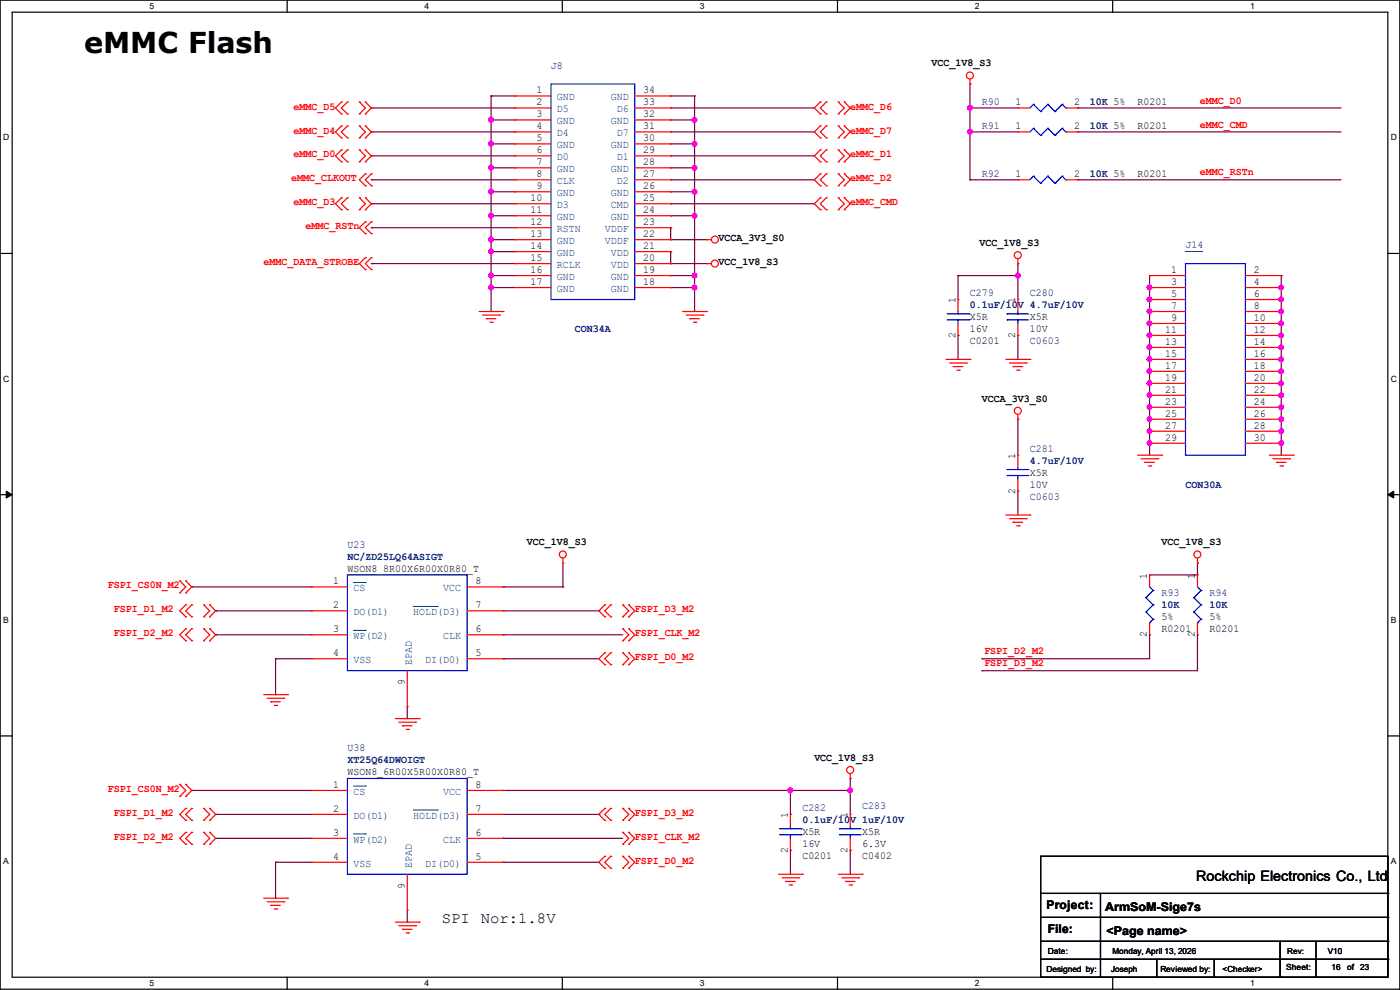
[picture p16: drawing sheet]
<svg xmlns="http://www.w3.org/2000/svg" width="297mm" height="210mm" viewBox="0 0 297 210" stroke-linecap="round" stroke-linejoin="round" font-family="sans-serif">
<defs><g id="words">
<text font-size="6.1" x="17.8" y="11.2">eMMC Flash</text>
<g font-size="3.3">
<text x="93.7" y="195.7">SPI</text>
<text x="102" y="195.7">Nor:1.8V</text>
</g>
<text font-size="3" x="253.8" y="186.9">Rockchip Electronics Co., Ltd</text>
<g font-size="2.5">
<text x="222" y="192.9">Project:</text>
<text x="222.3" y="198">File:</text>
<text x="234.5" y="193.2">ArmSoM-Sige7s</text>
<text x="234.7" y="198.2">&lt;Page name&gt;</text>
</g>
<g font-size="2.3" fill="#000080">
<text x="116.9" y="14.6">J8</text>
<text x="208.3" y="22.2">R90</text>
<text x="231.2" y="22.2">10K 5%</text>
<text x="208.3" y="27.3">R91</text>
<text x="231.2" y="27.3">10K 5%</text>
<text x="208.3" y="37.5">R92</text>
<text x="231.2" y="37.5">10K 5%</text>
<text x="251.5" y="52.7">J14</text>
<text x="205.8" y="62.9">C279</text>
<text x="205.8" y="65.4">0.1uF/10V 4.7uF/10V</text>
<text x="218.5" y="62.9">C280</text>
<text x="122" y="70.5">CON34A</text>
<text x="218.5" y="73">C0603</text>
<text x="218.5" y="95.9">C281</text>
<text x="218.5" y="98.4">4.7uF/10V</text>
<text x="218.5" y="106">C0603</text>
<text x="251.5" y="103.5">CON30A</text>
<text x="73.7" y="116.2">U23</text>
<text x="73.7" y="118.7">NC/ZD25LQ64ASIGT</text>
<text x="246.4" y="126.4">R93</text>
<text x="246.4" y="128.9">10K</text>
<text x="256.6" y="126.4">R94</text>
<text x="256.6" y="128.9">10K</text>
<text x="73.7" y="159.4">U38</text>
<text x="73.7" y="161.9">XT25Q64DWOIGT</text>
<text x="170.2" y="172.1">C282</text>
<text x="182.9" y="171.6">C283</text>
<text x="170.2" y="174.6">0.1uF/10V 1uF/10V</text>
</g>
<g font-size="2.3">
<text x="197.7" y="14.1">VCC_1V8_S3</text>
<text x="113.8" y="19.8">1</text>
<text x="113.8" y="22.4">2</text>
<text x="136.4" y="19.8">34</text>
<text x="136.4" y="22.4">33</text>
<text x="215.4" y="22.4">1</text>
<text x="227.9" y="22.4">2</text>
<text x="241.3" y="22.2">R0201</text>
<text x="113.8" y="24.9">3</text>
<text x="113.8" y="27.4">4</text>
<text x="113.8" y="30">5</text>
<text x="136.4" y="24.9">32</text>
<text x="136.4" y="27.4">31</text>
<text x="136.4" y="30">30</text>
<text x="215.4" y="27.4">1</text>
<text x="227.9" y="27.4">2</text>
<text x="241.3" y="27.3">R0201</text>
<text x="113.8" y="32.5">6</text>
<text x="113.8" y="35.1">7</text>
<text x="136.4" y="32.5">29</text>
<text x="136.4" y="35.1">28</text>
<text x="113.8" y="37.6">8</text>
<text x="113.8" y="40.1">9</text>
<text x="136.4" y="37.6">27</text>
<text x="136.4" y="40.1">26</text>
<text x="215.4" y="37.6">1</text>
<text x="227.9" y="37.6">2</text>
<text x="241.3" y="37.5">R0201</text>
<text x="112.6" y="42.7">10</text>
<text x="112.6" y="45.2">11</text>
<text x="112.6" y="47.8">12</text>
<text x="136.4" y="42.7">25</text>
<text x="136.4" y="45.2">24</text>
<text x="136.4" y="47.8">23</text>
<text x="112.6" y="50.3">13</text>
<text x="112.6" y="52.8">14</text>
<text x="136.4" y="50.3">22</text>
<text x="136.4" y="52.8">21</text>
<text x="152.4" y="51.2">VCCA_3V3_S0</text>
<text x="207.8" y="52.2">VCC_1V8_S3</text>
<text x="112.6" y="55.4">15</text>
<text x="112.6" y="57.9">16</text>
<text x="136.4" y="55.4">20</text>
<text x="136.4" y="57.9">19</text>
<text x="152.4" y="56.3">VCC_1V8_S3</text>
<text x="248.5" y="57.9">1</text>
<text x="266" y="57.9">2</text>
<text x="112.6" y="60.5">17</text>
<text x="136.4" y="60.5">18</text>
<text x="202.7" y="64.3" transform="rotate(-90 202.7 64.3)">1</text>
<text x="215.4" y="64.3" transform="rotate(-90 215.4 64.3)">1</text>
<text x="248.5" y="60.5">3</text>
<text x="248.5" y="63">5</text>
<text x="248.5" y="65.5">7</text>
<text x="266" y="60.5">4</text>
<text x="266" y="63">6</text>
<text x="266" y="65.5">8</text>
<text x="202.7" y="71.7" transform="rotate(-90 202.7 71.7)">2</text>
<text x="205.8" y="67.9">X5R</text>
<text x="205.8" y="70.5">16V</text>
<text x="215.4" y="71.7" transform="rotate(-90 215.4 71.7)">2</text>
<text x="218.5" y="67.9">X5R</text>
<text x="218.5" y="70.5">10V</text>
<text x="247.2" y="70.6">11</text>
<text x="248.5" y="68.1">9</text>
<text x="266" y="68.1">10</text>
<text x="266" y="70.6">12</text>
<text x="205.8" y="73">C0201</text>
<text x="247.2" y="73.2">13</text>
<text x="247.2" y="75.7">15</text>
<text x="266" y="73.2">14</text>
<text x="266" y="75.7">16</text>
<text x="247.2" y="78.2">17</text>
<text x="247.2" y="80.8">19</text>
<text x="247.2" y="83.3">21</text>
<text x="266" y="78.2">18</text>
<text x="266" y="80.8">20</text>
<text x="266" y="83.3">22</text>
<text x="208.3" y="85.2">VCCA_3V3_S0</text>
<text x="247.2" y="85.9">23</text>
<text x="247.2" y="88.4">25</text>
<text x="266" y="85.9">24</text>
<text x="266" y="88.4">26</text>
<text x="247.2" y="90.9">27</text>
<text x="247.2" y="93.5">29</text>
<text x="266" y="90.9">28</text>
<text x="266" y="93.5">30</text>
<text x="215.4" y="97.3" transform="rotate(-90 215.4 97.3)">1</text>
<text x="218.5" y="101">X5R</text>
<text x="215.4" y="104.7" transform="rotate(-90 215.4 104.7)">2</text>
<text x="218.5" y="103.5">10V</text>
<text x="111.8" y="115.7">VCC_1V8_S3</text>
<text x="246.4" y="115.7">VCC_1V8_S3</text>
<text x="70.7" y="124">1</text>
<text x="73.7" y="121.3">WSON8_8R00X6R00X0R80_T</text>
<text x="100.9" y="124">8</text>
<text x="243.3" y="122.7" transform="rotate(-90 243.3 122.7)">1</text>
<text x="253.5" y="122.7" transform="rotate(-90 253.5 122.7)">1</text>
<text x="70.7" y="129">2</text>
<text x="100.9" y="129">7</text>
<text x="246.4" y="131.4">5%</text>
<text x="256.6" y="131.4">5%</text>
<text x="70.7" y="134.1">3</text>
<text x="100.9" y="134.1">6</text>
<text x="243.3" y="135.2" transform="rotate(-90 243.3 135.2)">2</text>
<text x="246.4" y="134">R0201</text>
<text x="253.5" y="135.2" transform="rotate(-90 253.5 135.2)">2</text>
<text x="256.6" y="134">R0201</text>
<text x="70.7" y="139.2">4</text>
<text x="100.9" y="139.2">5</text>
<text x="85.9" y="145.3" transform="rotate(-90 85.9 145.3)">9</text>
<text x="172.8" y="161.4">VCC_1V8_S3</text>
<text x="70.7" y="167.1">1</text>
<text x="73.7" y="164.5">WSON8_6R00X5R00X0R80_T</text>
<text x="100.9" y="167.1">8</text>
<text x="70.7" y="172.2">2</text>
<text x="100.9" y="172.2">7</text>
<text x="167.1" y="173.5" transform="rotate(-90 167.1 173.5)">1</text>
<text x="179.8" y="173.5" transform="rotate(-90 179.8 173.5)">1</text>
<text x="70.7" y="177.3">3</text>
<text x="100.9" y="177.3">6</text>
<text x="170.2" y="177.2">X5R</text>
<text x="170.2" y="179.7">16V</text>
<text x="182.9" y="177.2">X5R</text>
<text x="182.9" y="179.7">6.3V</text>
<text x="70.7" y="182.4">4</text>
<text x="100.9" y="182.4">5</text>
<text x="167.1" y="180.9" transform="rotate(-90 167.1 180.9)">2</text>
<text x="170.2" y="182.2">C0201</text>
<text x="179.8" y="180.9" transform="rotate(-90 179.8 180.9)">2</text>
<text x="182.9" y="182.2">C0402</text>
<text x="85.9" y="188.5" transform="rotate(-90 85.9 188.5)">9</text>
</g>
<g font-size="2.3" fill="#f00">
<text x="62.3" y="23.2">eMMC_D5</text>
<text x="180.4" y="23.2">eMMC_D6</text>
<text x="254.5" y="22">eMMC_D0</text>
<text x="62.3" y="28.3">eMMC_D4</text>
<text x="180.4" y="28.3">eMMC_D7</text>
<text x="254.5" y="27.1">eMMC_CMD</text>
<text x="62.3" y="33.4">eMMC_D0</text>
<text x="180.4" y="33.4">eMMC_D1</text>
<text x="61.8" y="38.5">eMMC_CLKOUT</text>
<text x="180.4" y="38.5">eMMC_D2</text>
<text x="254.5" y="37.2">eMMC_RSTn</text>
<text x="62.3" y="43.6">eMMC_D3</text>
<text x="180.4" y="43.6">eMMC_CMD</text>
<text x="64.8" y="48.6">eMMC_RSTn</text>
<text x="55.9" y="56.3">eMMC_DATA_STROBE</text>
<text x="22.9" y="124.8">FSPI_CS0N_M2</text>
<text x="24.2" y="129.9">FSPI_D1_M2</text>
<text x="134.7" y="129.9">FSPI_D3_M2</text>
<text x="24.2" y="135">FSPI_D2_M2</text>
<text x="134.7" y="135">FSPI_CLK_M2</text>
<text x="134.7" y="140.1">FSPI_D0_M2</text>
<text x="208.8" y="141.4">FSPI_D3_M2</text>
<text x="208.8" y="138.8">FSPI_D2_M2</text>
<text x="22.9" y="168">FSPI_CS0N_M2</text>
<text x="24.2" y="173.1">FSPI_D1_M2</text>
<text x="134.7" y="173.1">FSPI_D3_M2</text>
<text x="24.2" y="178.2">FSPI_D2_M2</text>
<text x="134.7" y="178.2">FSPI_CLK_M2</text>
<text x="134.7" y="183.3">FSPI_D0_M2</text>
</g>
<g font-size="2.3" fill="#004080">
<text x="118.2" y="21.3">GND</text>
<text x="118.2" y="23.8">D5</text>
<text x="129.6" y="21.3">GND</text>
<text x="130.9" y="23.8">D6</text>
<text x="118.2" y="26.4">GND</text>
<text x="118.2" y="28.9">D4</text>
<text x="129.6" y="26.4">GND</text>
<text x="130.9" y="28.9">D7</text>
<text x="118.2" y="31.5">GND</text>
<text x="118.2" y="34">D0</text>
<text x="129.6" y="31.5">GND</text>
<text x="130.9" y="34">D1</text>
<text x="118.2" y="36.5">GND</text>
<text x="118.2" y="39.1">CLK</text>
<text x="118.2" y="41.6">GND</text>
<text x="129.6" y="36.5">GND</text>
<text x="129.6" y="41.6">GND</text>
<text x="130.9" y="39.1">D2</text>
<text x="118.2" y="44.2">D3</text>
<text x="118.2" y="46.7">GND</text>
<text x="129.6" y="44.2">CMD</text>
<text x="129.6" y="46.7">GND</text>
<text x="118.2" y="49.2">RSTN</text>
<text x="118.2" y="51.8">GND</text>
<text x="128.3" y="49.2">VDDF</text>
<text x="128.3" y="51.8">VDDF</text>
<text x="118.2" y="54.3">GND</text>
<text x="118.2" y="56.9">RCLK</text>
<text x="118.2" y="59.4">GND</text>
<text x="129.6" y="54.3">VDD</text>
<text x="129.6" y="56.9">VDD</text>
<text x="129.6" y="59.4">GND</text>
<text x="118.2" y="61.9">GND</text>
<text x="129.6" y="61.9">GND</text>
<text x="75" y="125.4">CS</text>
<text x="94" y="125.4">VCC</text>
<text x="75" y="130.5">DO(D1)</text>
<text x="87.7" y="130.5">HOLD(D3)</text>
<text x="75" y="135.6">WP(D2)</text>
<text x="94" y="135.6">CLK</text>
<text x="75" y="140.7">VSS</text>
<text x="87.4" y="141" transform="rotate(-90 87.4 141)">EPAD</text>
<text x="90.2" y="140.7">DI(D0)</text>
<text x="75" y="168.6">CS</text>
<text x="75" y="173.7">DO(D1)</text>
<text x="87.7" y="173.7">HOLD(D3)</text>
<text x="94" y="168.6">VCC</text>
<text x="75" y="178.8">WP(D2)</text>
<text x="94" y="178.8">CLK</text>
<text x="75" y="183.9">VSS</text>
<text x="87.4" y="184.2" transform="rotate(-90 87.4 184.2)">EPAD</text>
<text x="90.2" y="183.9">DI(D0)</text>
</g>
<g font-size="1.8">
<text x="31.7" y="1.9">5</text>
<text x="90.1" y="1.9">4</text>
<text x="148.5" y="1.9">3</text>
<text x="206.8" y="1.9">2</text>
<text x="265.2" y="1.9">1</text>
<text x=".7" y="29.8">D</text>
<text x="295.1" y="29.8">D</text>
<text x=".7" y="80.9">C</text>
<text x="295.1" y="80.9">C</text>
<text x=".7" y="132.1">B</text>
<text x="295.1" y="132.1">B</text>
<text x=".7" y="183.3">A</text>
<text x="295.1" y="183.3">A</text>
<text x="222.3" y="202.3">Date:</text>
<text x="236" y="202.3">Monday, April 13, 2026</text>
<text x="281.7" y="202.3">V10</text>
<text x="31.7" y="209.2">5</text>
<text x="90.1" y="209.2">4</text>
<text x="148.5" y="209.2">3</text>
<text x="206.8" y="209.2">2</text>
<text x="222" y="206.1">Designed by:</text>
<text x="235.7" y="206.1">Joseph</text>
<text x="246.2" y="206.1">Reviewed by:</text>
<text x="259.4" y="206.1">&lt;Checker&gt;</text>
<text x="265.2" y="209.2">1</text>
<text x="272.8" y="205.9">Sheet:</text>
<text x="282.5" y="205.9">16</text>
<text x="285.8" y="205.9">of</text>
<text x="288.6" y="205.9">23</text>
</g>
<text font-size="1.7" x="273.1" y="202.3">Rev:</text>
</g></defs>
<path d="M0 0h297v209.8h-297zM2.6 2.6h291.8v204.7h-291.8z" fill="none" stroke="#000" stroke-width=".25"/>
<g fill="#fff">
<path d="M31.7 .3h1v2h-1z"/>
<path d="M31.7 207.6h1v1.9h-1z"/>
</g>
<path d="M60.9 0v2.6M60.9 207.3v2.5" fill="none" stroke="#000" stroke-width=".25"/>
<g fill="#fff">
<path d="M90.1 .3h1v2h-1z"/>
<path d="M90.1 207.6h1v1.9h-1z"/>
</g>
<path d="M119.3 0v2.6M119.3 207.3v2.5" fill="none" stroke="#000" stroke-width=".25"/>
<g fill="#fff">
<path d="M148.5 .3h.9v2h-.9z"/>
<path d="M148.5 207.6h.9v1.9h-.9z"/>
</g>
<path d="M177.7 0v2.6M177.7 207.3v2.5" fill="none" stroke="#000" stroke-width=".25"/>
<g fill="#fff">
<path d="M206.8 .3h1v2h-1z"/>
<path d="M206.8 207.6h1v1.9h-1z"/>
</g>
<path d="M236.1 0v2.6M236.1 207.3v2.5" fill="none" stroke="#000" stroke-width=".25"/>
<g fill="#fff">
<path d="M265.2 .3h1v2h-1z"/>
<path d="M265.2 207.6h1v1.9h-1z"/>
<path d="M.7 28.2h1.2v1.9h-1.2z"/>
<path d="M295.1 28.2h1.2v1.9h-1.2z"/>
<path d="M.7 79.3h1.2v2h-1.2z"/>
<path d="M295.1 79.3h1.2v2h-1.2z"/>
</g>
<path d="M0 53.8h2.6M294.4 53.8h2.6" fill="none" stroke="#000" stroke-width=".25"/>
<g fill="#fff">
<path d="M.7 130.5h1.2v2h-1.2z"/>
<path d="M295.1 130.5h1.1v2h-1.1z"/>
</g>
<path d="M0 104.9h2.6M294.4 104.9h2.6" fill="none" stroke="#000" stroke-width=".25"/>
<path d="M1.3 104.2l1.3 .7-1.3 .8zM294.4 104.9l1.3-.7v1.5z" fill="#000" stroke="#000" stroke-width=".21"/>
<g fill="#fff">
<path d="M.7 181.7h1.2v2h-1.2z"/>
<path d="M295.1 181.7h1.1v2h-1.1z"/>
</g>
<g fill="none" stroke="#000" stroke-width=".25">
<path d="M0 156.1h2.6M294.4 156.1h2.6M220.8 181.7h73.6v25.6h-73.6zM220.8 189.5h73.6M220.8 194.6h73.6M220.8 199.7h73.6M233.5 189.5v17.8M271.6 199.7v7.6M279.2 199.7v7.6M294.4 189.5h.1M294.4 194.6h.1M294.4 199.7h.1"/>
<path d="M220.8 203.5h73.6M233.5 207.3h.1M245.4 207.3h.1M245.4 203.5v3.8M257.6 207.3h.1M257.6 203.5v3.8M271.6 207.3h.1M279.2 207.3h.1M294.4 203.5h.1"/>
</g>
<g fill="none" stroke="#800040" stroke-width=".25">
<path d="M205.8 17.8h.1M205.8 17.8v20.3M78.8 28h.1M78.8 33.1h.1M78.8 38.1h.1M78.8 22.9h.1M78.8 22.9h30.5M78.8 38.1h30.5M78.8 28h30.5M78.8 33.1h30.5M104.2 20.4h.1M104.2 25.4h.1"/>
<path d="M104.2 30.5h.1M104.2 35.6h.1M104.2 20.4h5.1M104.2 20.4v45.7M104.2 25.4h5.1M104.2 30.5h5.1M104.2 35.6h5.1M142.3 22.9h.1M142.3 28h.1M142.3 38.1h.1M142.3 33.1h.1M142.3 20.4h.1"/>
<path d="M142.3 25.4h.1M142.3 30.5h.1M142.3 35.6h.1M142.3 22.9h30.5M142.3 38.1h30.5M142.3 28h30.5M142.3 33.1h30.5M142.3 20.4h5.1M142.3 25.4h5.1M142.3 30.5h5.1M142.3 35.6h5.1M147.4 20.4h.1"/>
<path d="M147.4 25.4h.1M147.4 30.5h.1M147.4 35.6h.1M147.4 20.4v45.7M205.8 28h.1M205.8 22.9h.1M205.8 38.1h.1M205.8 22.9h10.1M205.8 38.1h10.1M205.8 28h10.1M228.6 22.9h.1M228.6 38.1h.1"/>
<path d="M228.6 28h.1M228.6 22.9h55.9M228.6 38.1h55.9M228.6 28h55.9M78.8 43.2h.1M78.8 55.9h.1M78.8 48.3h.1M78.8 43.2h30.5M78.8 55.9h30.5M78.8 48.3h30.5M104.2 40.7h.1M104.2 45.8h.1"/>
<path d="M104.2 50.8h.1M104.2 53.4h.1M104.2 58.5h.1M104.2 58.5h5.1M104.2 50.8h5.1M104.2 40.7h5.1M104.2 45.8h5.1M104.2 53.4h5.1M142.3 55.9h.1M142.3 53.4h.1M142.3 50.8h.1M142.3 48.3h.1"/>
<path d="M142.3 40.7h.1M142.3 45.8h.1M142.3 58.5h.1M142.3 43.2h.1M142.3 58.5h5.1M142.3 43.2h30.5M142.3 55.9h7.6M142.3 48.3v2.5M142.3 53.4v2.5M142.3 50.8h7.6M142.3 40.7h5.1M142.3 45.8h5.1"/>
<path d="M147.4 40.7h.1M147.4 45.8h.1M147.4 58.5h.1M203.2 58.5h.1M203.2 58.5v5M203.2 58.5h12.7M215.9 58.5h.1M215.9 55.9h.1M215.9 55.9v7.6M243.9 58.5h.1M243.9 58.5v38.1M271.8 58.5h.1"/>
<path d="M271.8 58.5v38.1M104.2 61h.1M104.2 66.1h.1M104.2 61h5.1M142.3 61h.1M142.3 61h5.1M147.4 66.1h.1M203.2 71.2h.1M203.2 71.2v5M215.9 71.2h.1M215.9 71.2v5M243.9 61h.1"/>
<path d="M243.9 63.5h.1M243.9 66.1h.1M243.9 68.6h.1M243.9 71.2h.1M243.9 73.7h.1M243.9 76.2h.1M243.9 78.8h.1M271.8 61h.1M271.8 63.5h.1M271.8 66.1h.1M271.8 68.6h.1M271.8 71.2h.1"/>
<path d="M271.8 73.7h.1M271.8 76.2h.1M271.8 78.8h.1M215.9 88.9h.1M215.9 88.9v7.7M243.9 81.3h.1M243.9 83.9h.1M243.9 86.4h.1M243.9 88.9h.1M243.9 91.5h.1M243.9 94h.1M271.8 81.3h.1"/>
<path d="M271.8 83.9h.1M271.8 86.4h.1M271.8 88.9h.1M271.8 91.5h.1M271.8 94h.1M119.4 119.4v5.1M215.9 104.2h.1M215.9 104.2v5.1M254 119.4h.1M254 119.4v2.6h-10.1M40.7 124.5h.1M40.7 124.5h25.4"/>
<path d="M45.8 129.6h.1M45.8 134.7h.1M45.8 129.6h20.3M45.8 134.7h20.3M58.5 139.7h.1M58.5 139.7h7.6M58.5 139.7v7.7M106.7 134.7h.1M106.7 139.7h.1M106.7 124.5h.1M106.7 139.7h20.3M106.7 124.5h12.7"/>
<path d="M106.7 129.6h20.3M106.7 134.7h25.4M119.4 124.5h.1M127 129.6h.1M208.3 139.7h.1M243.9 134.7h.1M243.9 122h.1M243.9 134.7v5h-35.6M254 134.7h.1M254 134.7v7.6h-45.7M58.5 147.4h.1M86.4 152.4h.1"/>
<path d="M86.4 149.9v2.5M208.3 142.3h.1M40.7 167.7h.1M40.7 167.7h25.4M45.8 172.8h.1M45.8 177.8h.1M45.8 172.8h20.3M45.8 177.8h20.3M106.7 177.8h.1M106.7 167.7h73.7M106.7 172.8h20.3M106.7 177.8h25.4"/>
<path d="M127 172.8h.1M167.7 167.7h.1M167.7 172.8h.1M167.7 167.7v5.1M180.4 167.7h.1M180.4 165.1h.1M180.4 165.1v7.7M58.5 182.9h.1M58.5 190.5h.1M58.5 182.9h7.6M58.5 182.9v7.6M86.4 195.6h.1"/>
<path d="M86.4 193.1v2.5M106.7 182.9h.1M106.7 182.9h20.3M167.7 180.4h.1M167.7 180.4v5.1M180.4 180.4h.1M180.4 180.4v5.1"/>
</g>
<g fill="#f0f" stroke="#f0f" stroke-width=".25">
<circle cx="205.8" cy="22.9" r=".49"/>
<circle cx="205.8" cy="28" r=".49"/>
<circle cx="215.9" cy="58.4" r=".49"/>
<circle cx="104.2" cy="30.5" r=".49"/>
<circle cx="104.2" cy="25.4" r=".49"/>
<circle cx="104.2" cy="35.6" r=".49"/>
<circle cx="104.2" cy="45.7" r=".49"/>
<circle cx="104.2" cy="40.7" r=".49"/>
<circle cx="104.2" cy="50.8" r=".49"/>
<circle cx="104.2" cy="58.4" r=".49"/>
<circle cx="104.2" cy="53.4" r=".49"/>
<circle cx="104.2" cy="61" r=".49"/>
<circle cx="147.3" cy="30.5" r=".49"/>
<circle cx="147.3" cy="25.4" r=".49"/>
<circle cx="147.3" cy="35.6" r=".49"/>
<circle cx="147.3" cy="40.7" r=".49"/>
<circle cx="147.3" cy="58.4" r=".49"/>
<circle cx="147.3" cy="45.7" r=".49"/>
<circle cx="147.3" cy="61" r=".49"/>
<circle cx="167.7" cy="167.7" r=".49"/>
<circle cx="180.4" cy="167.7" r=".49"/>
<circle cx="243.9" cy="63.5" r=".49"/>
<circle cx="243.9" cy="61" r=".49"/>
<circle cx="243.9" cy="68.6" r=".49"/>
<circle cx="243.9" cy="66.1" r=".49"/>
<circle cx="243.9" cy="71.1" r=".49"/>
<circle cx="243.9" cy="76.2" r=".49"/>
<circle cx="243.9" cy="73.7" r=".49"/>
<circle cx="243.9" cy="81.3" r=".49"/>
<circle cx="243.9" cy="78.8" r=".49"/>
<circle cx="243.9" cy="83.8" r=".49"/>
<circle cx="243.9" cy="88.9" r=".49"/>
<circle cx="243.9" cy="86.4" r=".49"/>
<circle cx="243.9" cy="94" r=".49"/>
<circle cx="243.9" cy="91.5" r=".49"/>
<circle cx="271.8" cy="63.5" r=".49"/>
<circle cx="271.8" cy="61" r=".49"/>
<circle cx="271.8" cy="68.6" r=".49"/>
<circle cx="271.8" cy="66.1" r=".49"/>
<circle cx="271.8" cy="73.7" r=".49"/>
<circle cx="271.8" cy="71.1" r=".49"/>
<circle cx="271.8" cy="76.2" r=".49"/>
<circle cx="271.8" cy="81.3" r=".49"/>
<circle cx="271.8" cy="78.8" r=".49"/>
<circle cx="271.8" cy="83.8" r=".49"/>
<circle cx="271.8" cy="88.9" r=".49"/>
<circle cx="271.8" cy="86.4" r=".49"/>
<circle cx="271.8" cy="91.5" r=".49"/>
<circle cx="271.8" cy="94" r=".49"/>
</g>
<g fill="none" stroke="#f00" stroke-width=".25">
<path d="M205.8 17.8h.1M205.8 16.8v1M72.4 24.2h.1M72.4 21.6h.1M72.4 29.3h.1M72.4 26.7h.1M72.4 34.3h.1M72.4 31.8h.1M72.4 21.6l-1.2 1.3 1.2 1.3M72.4 26.7l-1.2 1.3 1.2 1.3M72.4 31.8l-1.2 1.3 1.2 1.2M73.7 24.2h.1"/>
<path d="M73.7 21.6h.1M73.7 29.3h.1M73.7 26.7h.1M73.7 34.3h.1M73.7 31.8h.1M73.7 26.7l-1.3 1.3 1.3 1.3M73.7 21.6l-1.3 1.3 1.3 1.3M73.7 31.8l-1.3 1.3 1.3 1.2M76.2 24.2h.1M76.2 21.6h.1M76.2 29.3h.1M76.2 26.7h.1"/>
<path d="M76.2 34.3h.1M76.2 31.8h.1M76.2 21.6l1.3 1.3-1.3 1.3M76.2 26.7l1.3 1.3-1.3 1.3M76.2 31.8l1.3 1.3-1.3 1.2M77.5 21.6h.1M77.5 24.2h.1M77.5 26.7h.1M77.5 29.3h.1M77.5 31.8h.1M77.5 34.3h.1M77.5 39.4h.1"/>
<path d="M77.5 36.9h.1M77.5 21.6l1.3 1.3-1.3 1.3M77.5 26.7l1.3 1.3-1.3 1.3M77.5 31.8l1.3 1.3-1.3 1.2M77.5 36.9l-1.3 1.2 1.3 1.3M78.8 39.4h.1M78.8 36.9h.1M78.8 36.9l-1.3 1.2 1.3 1.3M109.3 20.4h.1M109.3 22.9h.1M109.3 25.4h.1M109.3 28h.1"/>
<path d="M109.3 30.5h.1M109.3 33.1h.1M109.3 35.6h.1M109.3 38.1h.1M109.3 22.9h7.6M109.3 20.4h7.6M109.3 25.4h7.6M109.3 28h7.6M109.3 30.5h7.6M109.3 33.1h7.6M109.3 35.6h7.6M109.3 38.1h7.6"/>
<path d="M134.7 22.9h7.6M134.7 20.4h7.6M134.7 25.4h7.6M134.7 28h7.6M134.7 30.5h7.6M134.7 33.1h7.6M134.7 35.6h7.6M134.7 38.1h7.6M142.3 20.4h.1M142.3 22.9h.1M142.3 25.4h.1M142.3 28h.1"/>
<path d="M142.3 30.5h.1M142.3 33.1h.1M142.3 35.6h.1M142.3 38.1h.1M174 31.8h.1M174 34.3h.1M174 36.9h.1M174 39.4h.1M174 21.6h.1M174 24.2h.1M174 26.7h.1M174 29.3h.1"/>
<path d="M174 31.8l-1.2 1.3 1.2 1.2M174 36.9l-1.2 1.2 1.2 1.3M174 21.6l-1.2 1.3 1.2 1.3M174 26.7l-1.2 1.3 1.2 1.3M175.3 34.3h.1M175.3 31.8h.1M175.3 39.4h.1M175.3 36.9h.1M175.3 24.2h.1M175.3 21.6h.1M175.3 29.3h.1M175.3 26.7h.1"/>
<path d="M175.3 31.8l-1.3 1.3 1.3 1.2M175.3 36.9l-1.3 1.2 1.3 1.3M175.3 26.7l-1.3 1.3 1.3 1.3M175.3 21.6l-1.3 1.3 1.3 1.3M177.8 34.3h.1M177.8 31.8h.1M177.8 39.4h.1M177.8 36.9h.1M177.8 24.2h.1M177.8 21.6h.1M177.8 29.3h.1M177.8 26.7h.1"/>
<path d="M177.8 26.7l1.3 1.3-1.3 1.3M177.8 31.8l1.3 1.3-1.3 1.2M177.8 36.9l1.3 1.2-1.3 1.3M177.8 21.6l1.3 1.3-1.3 1.3M179.1 34.3h.1M179.1 31.8h.1M179.1 39.4h.1M179.1 36.9h.1M179.1 24.2h.1M179.1 21.6h.1M179.1 29.3h.1M179.1 26.7h.1"/>
<path d="M179.1 31.8l1.3 1.3-1.3 1.2M179.1 36.9l1.3 1.2-1.3 1.3M179.1 21.6l1.3 1.3-1.3 1.3M179.1 26.7l1.3 1.3-1.3 1.3M215.9 22.9h.1M215.9 38.1h.1M215.9 28h.1M215.9 22.9h2.6M215.9 28h2.6M215.9 38.1h2.6M226.1 22.9h2.5M226.1 28h2.5"/>
<path d="M226.1 38.1h2.5M228.6 22.9h.1M228.6 38.1h.1M228.6 28h.1M72.4 44.5h.1M72.4 42h.1M72.4 42l-1.2 1.2 1.2 1.3M73.7 44.5h.1M73.7 42h.1M73.7 42l-1.3 1.2 1.3 1.3M76.2 44.5h.1M76.2 42h.1"/>
<path d="M76.2 42l1.3 1.2-1.3 1.3M77.5 42h.1M77.5 44.5h.1M77.5 49.6h.1M77.5 47h.1M77.5 57.2h.1M77.5 54.7h.1M77.5 42l1.3 1.2-1.3 1.3M77.5 47l-1.3 1.3 1.3 1.3M77.5 54.7l-1.3 1.2 1.3 1.3M78.8 49.6h.1M78.8 47h.1"/>
<path d="M78.8 57.2h.1M78.8 54.7h.1M78.8 47l-1.3 1.3 1.3 1.3M78.8 54.7l-1.3 1.2 1.3 1.3M109.3 40.7h.1M109.3 43.2h.1M109.3 45.8h.1M109.3 48.3h.1M109.3 50.8h.1M109.3 53.4h.1M109.3 55.9h.1M109.3 58.5h.1"/>
<path d="M109.3 55.9h7.6M109.3 50.8h7.6M109.3 58.5h7.6M109.3 40.7h7.6M109.3 43.2h7.6M109.3 45.8h7.6M109.3 48.3h7.6M109.3 53.4h7.6M134.7 55.9h7.6M134.7 50.8h7.6M134.7 58.5h7.6M134.7 40.7h7.6"/>
<path d="M134.7 43.2h7.6M134.7 45.8h7.6M134.7 48.3h7.6M134.7 53.4h7.6M142.3 40.7h.1M142.3 43.2h.1M142.3 45.8h.1M142.3 48.3h.1M142.3 50.8h.1M142.3 53.4h.1M142.3 55.9h.1M142.3 58.5h.1"/>
<path d="M149.9 55.9h.1M149.9 50.8h.1M149.9 55.9h1M149.9 50.8h1M174 42h.1M174 44.5h.1M174 42l-1.2 1.2 1.2 1.3M175.3 44.5h.1M175.3 42h.1M175.3 42l-1.3 1.2 1.3 1.3M177.8 44.5h.1M177.8 42h.1"/>
<path d="M177.8 42l1.3 1.2-1.3 1.3M179.1 44.5h.1M179.1 42h.1M179.1 42l1.3 1.2-1.3 1.3M215.9 55.9h.1M215.9 54.9v1M243.9 58.5h.1M243.9 58.5h7.6M264.2 58.5h7.6M271.8 58.5h.1M101.6 66.1h5.1M102.4 66.8h3.6"/>
<path d="M103.2 67.6h.1M103.2 67.6h2M103.9 68.4h.5M104.4 68.4h.1M106 66.8h.1M106.7 66.1h.1M109.3 61h.1M109.3 61h7.6M134.7 61h7.6M142.3 61h.1M144.8 66.1h5.1M145.6 66.8h3.5"/>
<path d="M146.3 67.6h.1M146.3 67.6h2.1M147.1 68.4h.5M147.6 68.4h.1M149.1 66.8h.1M149.9 66.1h.1M200.7 76.2h5.1M201.5 77h3.5M202.2 77.8h.1M202.2 77.8h2.1M203 78.5h.5M203.2 63.5h.1"/>
<path d="M203.2 71.2h.1M203.2 63.5v2.6M203.2 68.6v2.6M203.5 78.5h.1M205 77h.1M205.8 76.2h.1M213.4 76.2h5.1M214.2 77h3.5M214.9 77.8h.1M214.9 77.8h2.1M215.7 78.5h.5M215.9 63.5h.1"/>
<path d="M215.9 71.2h.1M215.9 63.5v2.6M215.9 68.6v2.6M216.2 78.5h.1M217.7 77h.1M218.5 76.2h.1M243.9 61h.1M243.9 63.5h.1M243.9 66.1h.1M243.9 68.6h.1M243.9 71.2h.1M243.9 73.7h.1"/>
<path d="M243.9 76.2h.1M243.9 78.8h.1M243.9 76.2h7.6M243.9 66.1h7.6M243.9 61h7.6M243.9 63.5h7.6M243.9 68.6h7.6M243.9 71.2h7.6M243.9 73.7h7.6M243.9 78.8h7.6M264.2 76.2h7.6M264.2 66.1h7.6"/>
<path d="M264.2 61h7.6M264.2 63.5h7.6M264.2 68.6h7.6M264.2 71.2h7.6M264.2 73.7h7.6M264.2 78.8h7.6M271.8 61h.1M271.8 63.5h.1M271.8 66.1h.1M271.8 68.6h.1M271.8 71.2h.1M271.8 73.7h.1"/>
<path d="M271.8 76.2h.1M271.8 78.8h.1M215.9 88.9h.1M215.9 96.6h.1M215.9 87.9v1M215.9 96.6v2.5M241.3 96.6h5.1M242.1 97.3h3.6M242.9 98.1h.1M242.9 98.1h2M243.6 98.8h.5M243.9 81.3h.1"/>
<path d="M243.9 83.9h.1M243.9 86.4h.1M243.9 88.9h.1M243.9 91.5h.1M243.9 94h.1M243.9 81.3h7.6M243.9 83.9h7.6M243.9 86.4h7.6M243.9 88.9h7.6M243.9 91.5h7.6M243.9 94h7.6M244.1 98.8h.1"/>
<path d="M245.7 97.3h.1M246.4 96.6h.1M264.2 81.3h7.6M264.2 83.9h7.6M264.2 86.4h7.6M264.2 88.9h7.6M264.2 91.5h7.6M264.2 94h7.6M269.3 96.6h5.1M270 97.3h3.6M270.8 98.1h.1M270.8 98.1h2"/>
<path d="M271.6 98.8h.5M271.8 81.3h.1M271.8 83.9h.1M271.8 86.4h.1M271.8 88.9h.1M271.8 91.5h.1M271.8 94h.1M272.1 98.8h.1M273.6 97.3h.1M274.4 96.6h.1M119.4 119.4h.1M119.4 118.4v1"/>
<path d="M213.4 109.3h5.1M214.2 110h3.5M214.9 110.8h.1M214.9 110.8h2.1M215.7 111.5h.5M215.9 104.2h.1M215.9 101.6v2.6M216.2 111.5h.1M217.7 110h.1M218.5 109.3h.1M254 119.4h.1M254 118.4v1"/>
<path d="M38.1 125.8h.1M38.1 123.2h.1M38.1 123.2l1.3 1.3-1.3 1.3M39.4 123.2h.1M39.4 125.8h.1M39.4 130.9h.1M39.4 128.3h.1M39.4 135.9h.1M39.4 133.4h.1M39.4 123.2l1.3 1.3-1.3 1.3M39.4 128.3l-1.3 1.3 1.3 1.3M39.4 133.4l-1.3 1.3 1.3 1.2"/>
<path d="M40.7 130.9h.1M40.7 128.3h.1M40.7 135.9h.1M40.7 133.4h.1M40.7 133.4l-1.3 1.3 1.3 1.2M40.7 128.3l-1.3 1.3 1.3 1.3M43.2 130.9h.1M43.2 128.3h.1M43.2 135.9h.1M43.2 133.4h.1M43.2 128.3l1.3 1.3-1.3 1.3M43.2 133.4l1.3 1.3-1.3 1.2"/>
<path d="M44.5 128.3h.1M44.5 130.9h.1M44.5 133.4h.1M44.5 135.9h.1M44.5 128.3l1.3 1.3-1.3 1.3M44.5 133.4l1.3 1.3-1.3 1.2M66.1 124.5h.1M66.1 134.7h.1M66.1 139.7h.1M66.1 129.6h.1M66.1 124.5h7.6M66.1 134.7h7.6"/>
<path d="M66.1 139.7h7.6M66.1 129.6h7.6M99.1 124.5h7.6M99.1 134.7h7.6M99.1 139.7h7.6M99.1 129.6h7.6M106.7 124.5h.1M106.7 139.7h.1M106.7 134.7h.1M106.7 129.6h.1M128.3 138.5h.1M128.3 128.3h.1"/>
<path d="M128.3 130.9h.1M128.3 138.5l-1.3 1.2 1.3 1.3M128.3 128.3l-1.3 1.3 1.3 1.3M129.6 138.5h.1M129.6 130.9h.1M129.6 128.3h.1M129.6 138.5l-1.3 1.2 1.3 1.3M129.6 128.3l-1.3 1.3 1.3 1.3M132.1 138.5h.1M132.1 135.9h.1M132.1 133.4h.1M132.1 130.9h.1"/>
<path d="M132.1 128.3h.1M132.1 133.4l1.3 1.3-1.3 1.2M132.1 138.5l1.3 1.2-1.3 1.3M132.1 128.3l1.3 1.3-1.3 1.3M133.4 138.5h.1M133.4 135.9h.1M133.4 133.4h.1M133.4 130.9h.1M133.4 128.3h.1M133.4 138.5l1.3 1.2-1.3 1.3M133.4 133.4l1.3 1.3-1.3 1.2M133.4 128.3l1.3 1.3-1.3 1.3"/>
<path d="M243.9 122h.1M243.9 134.7h.1M243.9 122v2.5M243.9 132.1v2.6M254 122h.1M254 134.7h.1M254 122v2.5M254 132.1v2.6M55.9 147.4h5.1M56.7 148.1h3.5M57.4 148.9h.1M57.4 148.9h2.1"/>
<path d="M58.2 149.6h.5M58.7 149.6h.1M60.2 148.1h.1M61 147.4h.1M83.9 152.4h5M84.6 153.2h3.6M85.4 154h.1M85.4 154h2M86.1 154.7h.6M86.4 149.9h.1M86.4 142.3v7.6M86.7 154.7h.1"/>
<path d="M88.2 153.2h.1M88.9 152.4h.1M128.3 141h.1M129.6 141h.1M132.1 141h.1M133.4 141h.1M38.1 169h.1M38.1 166.4h.1M38.1 166.4l1.3 1.3-1.3 1.3M39.4 166.4h.1M39.4 169h.1M39.4 174h.1"/>
<path d="M39.4 171.5h.1M39.4 179.1h.1M39.4 176.6h.1M39.4 166.4l1.3 1.3-1.3 1.3M39.4 171.5l-1.3 1.3 1.3 1.2M39.4 176.6l-1.3 1.2 1.3 1.3M40.7 174h.1M40.7 171.5h.1M40.7 179.1h.1M40.7 176.6h.1M40.7 176.6l-1.3 1.2 1.3 1.3M40.7 171.5l-1.3 1.3 1.3 1.2"/>
<path d="M43.2 174h.1M43.2 171.5h.1M43.2 179.1h.1M43.2 176.6h.1M43.2 171.5l1.3 1.3-1.3 1.2M43.2 176.6l1.3 1.2-1.3 1.3M44.5 171.5h.1M44.5 174h.1M44.5 176.6h.1M44.5 179.1h.1M44.5 176.6l1.3 1.2-1.3 1.3M44.5 171.5l1.3 1.3-1.3 1.2"/>
<path d="M66.1 167.7h.1M66.1 177.8h.1M66.1 172.8h.1M66.1 167.7h7.6M66.1 177.8h7.6M66.1 172.8h7.6M99.1 167.7h7.6M99.1 177.8h7.6M99.1 172.8h7.6M106.7 167.7h.1M106.7 177.8h.1M106.7 172.8h.1"/>
<path d="M128.3 171.5h.1M128.3 174h.1M128.3 171.5l-1.3 1.3 1.3 1.2M129.6 174h.1M129.6 171.5h.1M129.6 171.5l-1.3 1.3 1.3 1.2M132.1 179.1h.1M132.1 176.6h.1M132.1 174h.1M132.1 171.5h.1M132.1 176.6l1.3 1.2-1.3 1.3M132.1 171.5l1.3 1.3-1.3 1.2"/>
<path d="M133.4 179.1h.1M133.4 176.6h.1M133.4 174h.1M133.4 171.5h.1M133.4 176.6l1.3 1.2-1.3 1.3M133.4 171.5l1.3 1.3-1.3 1.2M167.7 172.8h.1M167.7 172.8v2.5M167.7 177.8v2.6M180.4 165.1h.1M180.4 172.8h.1M180.4 164.1v1"/>
<path d="M180.4 172.8v2.5M180.4 177.8v2.6M55.9 190.5h5.1M56.7 191.3h3.5M57.4 192.1h.1M57.4 192.1h2.1M58.2 192.8h.5M58.7 192.8h.1M60.2 191.3h.1M61 190.5h.1M66.1 182.9h.1M66.1 182.9h7.6"/>
<path d="M83.9 195.6h5M84.6 196.4h3.6M85.4 197.1h.1M85.4 197.1h2M86.1 197.9h.6M86.4 193.1h.1M86.4 185.5v7.6M86.7 197.9h.1M88.2 196.4h.1M88.9 195.6h.1M99.1 182.9h7.6M106.7 182.9h.1"/>
<path d="M128.3 181.7h.1M128.3 184.2h.1M128.3 181.7l-1.3 1.2 1.3 1.3M129.6 184.2h.1M129.6 181.7h.1M129.6 181.7l-1.3 1.2 1.3 1.3M132.1 184.2h.1M132.1 181.7h.1M132.1 181.7l1.3 1.2-1.3 1.3M133.4 184.2h.1M133.4 181.7h.1M133.4 181.7l1.3 1.2-1.3 1.3"/>
<path d="M165.1 185.5h5.1M165.9 186.2h3.6M166.7 187h.1M166.7 187h2M167.4 187.7h.5M167.7 180.4h.1M167.9 187.7h.1M169.5 186.2h.1M170.2 185.5h.1M177.8 185.5h5.1M178.6 186.2h3.6M179.4 187h.1"/>
<path d="M179.4 187h2M180.1 187.7h.5M180.4 180.4h.1M180.6 187.7h.1M182.2 186.2h.1M182.9 185.5h.1"/>
<circle cx="205.8" cy="16" r=".74"/>
<circle cx="151.7" cy="55.9" r=".74"/>
<circle cx="151.7" cy="50.8" r=".74"/>
<circle cx="215.9" cy="54.1" r=".74"/>
<circle cx="215.9" cy="87.1" r=".74"/>
<circle cx="119.4" cy="117.6" r=".74"/>
<circle cx="254" cy="117.6" r=".74"/>
<circle cx="180.4" cy="163.3" r=".74"/>
</g>
<g fill="none" stroke="#00f" stroke-width=".25">
<path d="M116.9 17.8h17.8v45.7h-17.8zM219.2 22.1h.1M219.2 37.4h.1M219.2 27.2h.1M219.2 22.1l-.7 .8M219.2 22.1l1.6 1.6M219.2 37.4l-.7 .7M219.2 37.4l1.6 1.5M219.2 27.2l-.7 .8M219.2 27.2l1.6 1.5M220.8 23.7h.1M220.8 38.9h.1"/>
<path d="M220.8 28.7h.1M222.3 22.1h.1M222.3 37.4h.1M222.3 27.2h.1M222.3 22.1l-1.5 1.6M222.3 22.1l1.5 1.6M222.3 37.4l-1.5 1.5M222.3 37.4l1.5 1.5M222.3 27.2l-1.5 1.5M222.3 27.2l1.5 1.5M223.8 23.7h.1M223.8 38.9h.1"/>
<path d="M223.8 28.7h.1M225.3 22.1h.1M225.3 37.4h.1M225.3 27.2h.1M225.3 22.1l-1.5 1.6M225.3 22.1l.8 .8M225.3 37.4l-1.5 1.5M225.3 37.4l.8 .7M225.3 27.2l-1.5 1.5M225.3 27.2l.8 .8M226.1 22.9h.1M226.1 38.1h.1"/>
<path d="M226.1 28h.1M251.5 55.9h12.7v40.7h-12.7zM201 67.9h4.5M201 66.6h4.5M203.2 66.6h.1M203.2 67.9h.1M203.2 66.1v.5M203.2 67.9v.7M205.5 67.9h.1M205.5 66.6h.1M213.7 67.9h.1M213.7 66.6h.1"/>
<path d="M213.7 67.9h4.5M213.7 66.6h4.5M215.9 66.6h.1M215.9 67.9h.1M215.9 66.1v.5M215.9 67.9v.7M213.7 99.6h.1M213.7 99.6h4.5M215.9 99.6h.1M215.9 99.1v.5M213.7 100.9h.1M213.7 100.9h4.5"/>
<path d="M215.9 100.9h.1M215.9 100.9v.7M73.7 122h25.4v20.3h-25.4zM243.1 126.8h.1M243.1 129.8h.1M243.1 126.8l1.5 1.5M243.1 129.8l1.5 1.6M243.9 132.1h.1M243.9 124.5l.7 .8M244.6 125.3h.1M244.6 128.3h.1M244.6 131.4h.1"/>
<path d="M244.6 125.3l-1.5 1.5M244.6 128.3l-1.5 1.5M244.6 131.4l-.7 .7M253.3 126.8h.1M253.3 129.8h.1M253.3 126.8l1.5 1.5M253.3 129.8l1.5 1.6M254 132.1h.1M254 124.5l.8 .8M254.8 125.3h.1M254.8 128.3h.1M254.8 131.4h.1"/>
<path d="M254.8 125.3l-1.5 1.5M254.8 128.3l-1.5 1.5M254.8 131.4l-.8 .7M73.7 165.1h25.4v20.4h-25.4zM165.4 177.1h4.6M165.4 175.8h4.6M167.7 175.8h.1M167.7 177.1h.1M167.7 175.3v.5M167.7 177.1v.7M170 177.1h.1M170 175.8h.1"/>
<path d="M178.1 177.1h.1M178.1 175.8h.1M178.1 177.1h4.6M178.1 175.8h4.6M180.4 175.8h.1M180.4 177.1h.1M180.4 175.3v.5M180.4 177.1v.7"/>
</g>
<path d="M251.5 53.3h3.8" fill="none" stroke="#000080" stroke-width=".21"/>
<path d="M75 123.6h2.5M75 133.7h2.5M77.5 123.6h.1M77.5 133.7h.1M87.7 128.7h5.1M92.8 128.7h.1M75 166.8h2.5M75 176.9h2.5M77.5 166.8h.1M77.5 176.9h.1M87.7 171.8h5.1M92.8 171.8h.1" fill="none" stroke="#004080" stroke-width=".21"/>
<use href="#words"/>
</svg>
